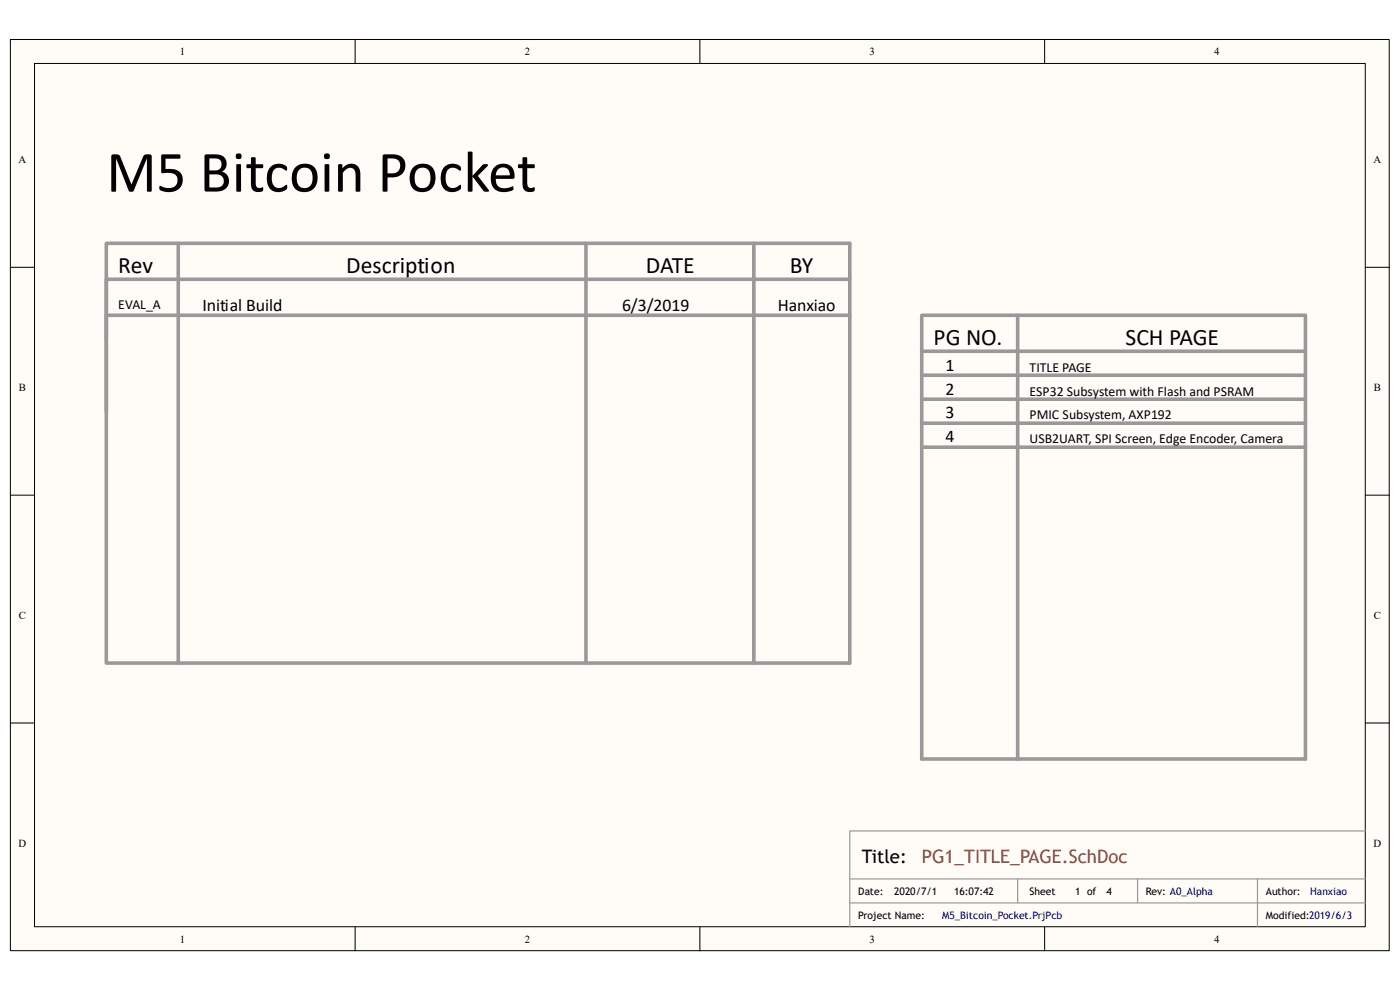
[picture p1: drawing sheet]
<svg xmlns="http://www.w3.org/2000/svg" width="297mm" height="210mm" viewBox="0 0 297 210" stroke-linecap="round" stroke-linejoin="round" font-family="sans-serif">
<defs><g id="words">
<text font-size="12.5" x="22.6" y="40.6">M5 Bitcoin Pocket</text>
<g font-size="5">
<text x="25.1" y="57.9">Rev</text>
<text x="73.4" y="57.9">Description</text>
<text x="137" y="57.9">DATE</text>
<text x="167.6" y="57.9">BY</text>
<text x="198.1" y="73.2">PG NO.</text>
<text x="238.8" y="73.2">SCH PAGE</text>
</g>
<text font-size="3.9" x="182.8" y="183">Title:</text>
<text font-size="3.9" fill="#cc4125" x="195.5" y="183">PG1_TITLE_PAGE.SchDoc</text>
<g font-size="3.8">
<text x="42.9" y="65.9">Initial Build</text>
<text x="132" y="65.9">6/3/2019</text>
<text x="165" y="65.9">Hanxiao</text>
<text x="200.6" y="78.6">1</text>
<text x="200.6" y="83.7">2</text>
<text x="200.6" y="88.8">3</text>
<text x="200.6" y="93.9">4</text>
</g>
<g font-size="2.9">
<text x="25.1" y="65.6">EVAL_A</text>
<text x="218.4" y="78.8">TITLE PAGE</text>
<text x="218.4" y="83.9">ESP32 Subsystem with Flash and PSRAM</text>
<text x="218.4" y="89">PMIC Subsystem, AXP192</text>
<text x="218.4" y="94.1">USB2UART, SPI Screen, Edge Encoder, Camera</text>
</g>
<g font-size="2.3">
<text x="38.2" y="11.7">1</text>
<text x="111.3" y="11.7">2</text>
<text x="184.5" y="11.7">3</text>
<text x="257.6" y="11.7">4</text>
<text x="3.9" y="34.6">A</text>
<text x="291.4" y="34.6">A</text>
<text x="4" y="82.9">B</text>
<text x="291.5" y="82.9">B</text>
<text x="4" y="131.3">C</text>
<text x="291.5" y="131.3">C</text>
<text x="3.9" y="179.6">D</text>
<text x="291.4" y="179.6">D</text>
<text x="38.2" y="199.9">1</text>
<text x="111.3" y="199.9">2</text>
<text x="184.5" y="199.9">3</text>
<text x="257.6" y="199.9">4</text>
</g>
<g font-size="2.2">
<text x="182.1" y="189.8">Date:</text>
<text x="189.7" y="189.8">2020/7/1</text>
<text x="202.4" y="189.8">16:07:42</text>
<text x="218.4" y="189.8">Sheet</text>
<text x="228.1" y="189.8">1 of</text>
<text x="234.7" y="189.8">4</text>
<text x="243.1" y="189.8">Rev: A0_Alpha</text>
<text x="268.6" y="189.8">Author:</text>
<text x="182.1" y="194.9">Project Name:</text>
<text x="268.6" y="194.9">Modified:2019/6/3</text>
</g>
<g font-size="2.2" fill="#000080">
<text x="278" y="189.8">Hanxiao</text>
<text x="199.9" y="194.9">M5_Bitcoin_Pocket.PrjPcb</text>
</g>
</g></defs>
<path d="M2.2 8.4h292.5v193.3h-292.5z" fill="#fffcf8"/>
<path d="M2.2 8.4h292.5v193.3h-292.5z" fill="none" stroke="#000" stroke-width=".21"/>
<path d="M7.4 13.5h282.2v183.1h-282.2z" fill="#fffcf8"/>
<g fill="none" stroke="#000" stroke-width=".21">
<path d="M7.3 13.5h282.3v183.1h-282.3zM75.3 8.4v5.1M148.5 8.4v5.1M221.6 8.4v5.1M2.2 56.7h5.1M289.7 56.7h5.1M2.2 105h5.1M289.7 105h5.1M2.2 153.4h5.1M289.7 153.4h5.1M75.3 196.6v5.1M148.5 196.6v5.1"/>
<path d="M221.6 196.6v5.1"/>
</g>
<path d="M289.7 176.3h-109.4v20.3M180.3 186.5h109.4M180.3 191.5h109.4M215.9 186.5v5M241.3 186.5v5M266.8 186.5v10.1" fill="none" stroke="#999" stroke-width=".25"/>
<path d="M37.8 51.6v89.1M124.3 51.6v89.1M159.9 51.6v89.1M180.3 59.2h-157.7v81.5h157.7v-89.1h-157.7v20.4M180.3 66.9h-157.7v20.3M195.5 66.9h81.5v94.1h-81.5zM195.5 74.5h81.5M195.5 79.6h81.5M215.9 66.9v94.1M195.5 84.7h81.5M195.5 89.8h81.5M195.5 94.9h81.5" fill="none" stroke="#999" stroke-width=".76"/>
<use href="#words"/>
</svg>
